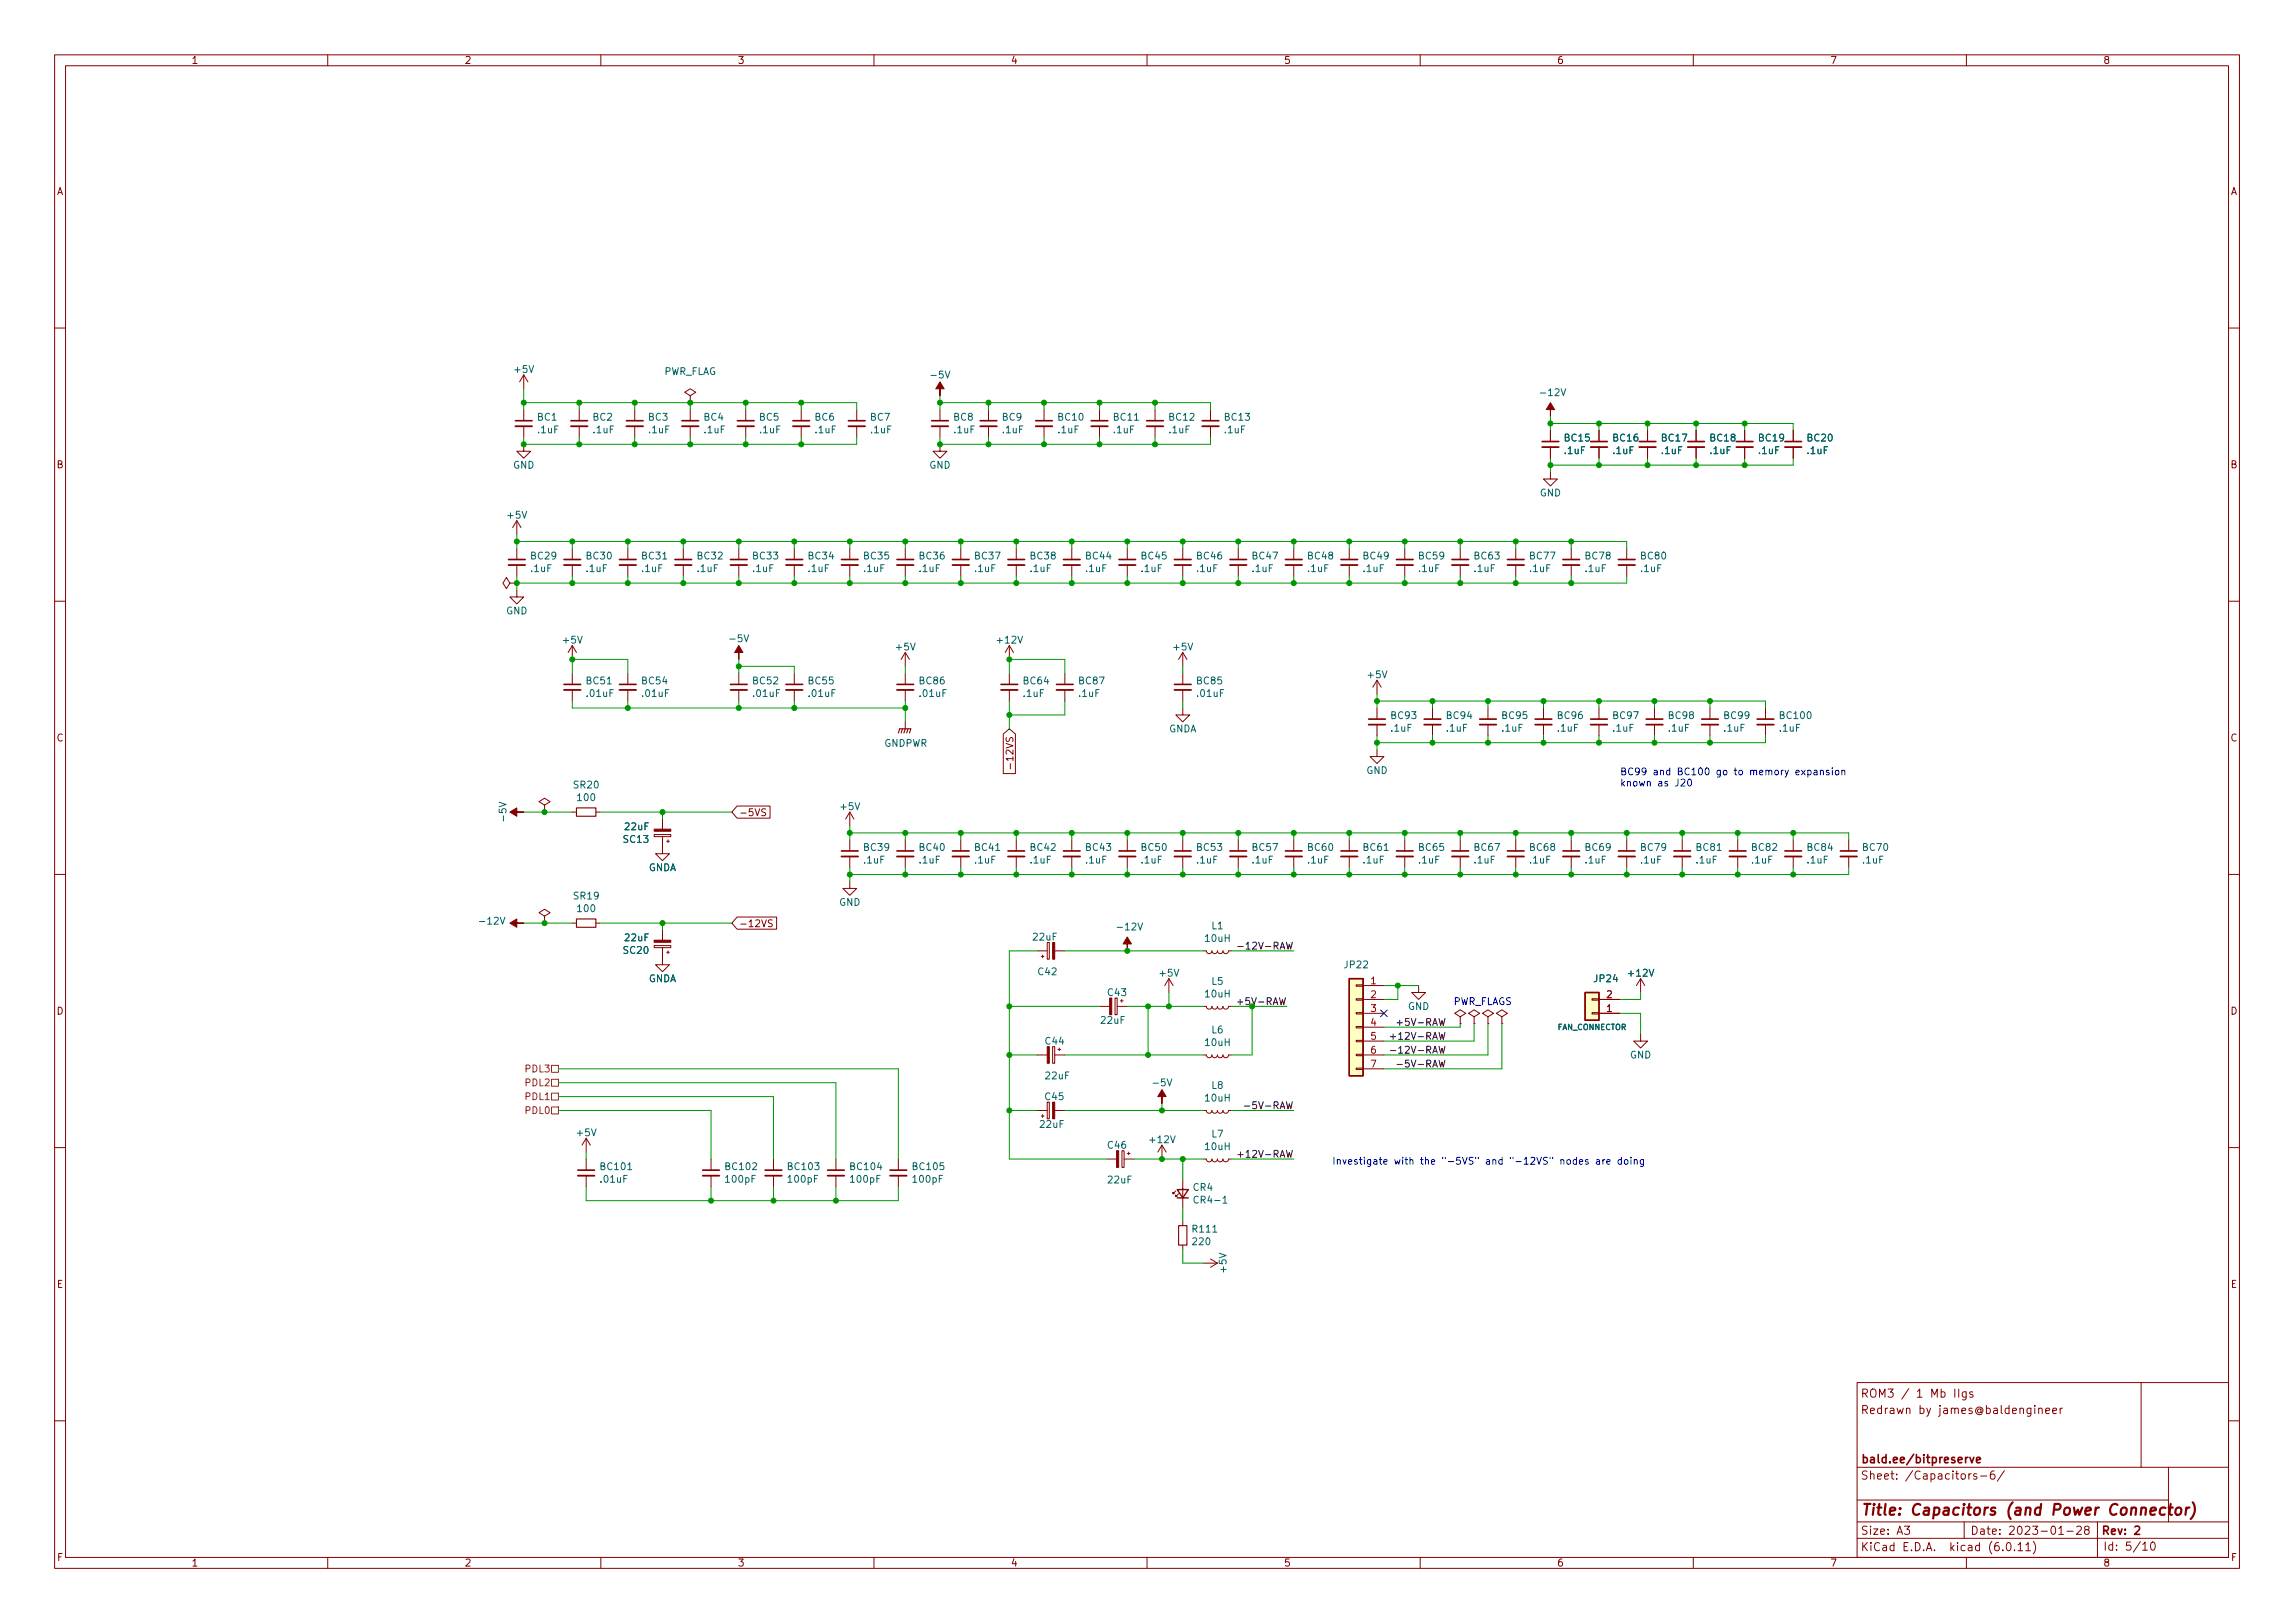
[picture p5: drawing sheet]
<svg xmlns="http://www.w3.org/2000/svg" width="420mm" height="297mm" viewBox="0 0 420 297" stroke-linecap="round" stroke-linejoin="round" font-family="sans-serif">
<defs><g id="words">
<g font-size="2.8" fill="#840000">
<text x="340.6" y="277.9">Title:</text>
<text x="349.8" y="277.9">Capacitors</text>
<text x="367.7" y="277.9">(and</text>
<text x="376.4" y="277.9">Power</text>
<text x="387.1" y="277.9">Connector)</text>
</g>
<g font-size="2.1" fill="#840000">
<text x="340.6" y="256.2">ROM3</text>
<text x="351" y="256.2">1</text>
<text x="353.7" y="256.2">Mb</text>
<text x="358.1" y="256.2">IIgs</text>
<text x="340.6" y="259.2">Redrawn</text>
<text x="351.2" y="259.2">by</text>
<text x="355" y="259.2">james@baldengineer</text>
<text x="340.6" y="268.2">bald.ee/bitpreserve</text>
<text x="340.6" y="271.2">Sheet:</text>
<text x="349.1" y="271.2">/Capacitors-6/</text>
<text x="340.6" y="281.3">Size:</text>
<text x="347.2" y="281.3">A3</text>
<text x="360.7" y="281.3">Date:</text>
<text x="367.7" y="281.3">2023-01-28</text>
<text x="384.6" y="281.3">Rev:</text>
<text x="390.7" y="281.3">2</text>
<text x="340.6" y="284.3">KiCad</text>
<text x="348.3" y="284.3">E.D.A.</text>
<text x="357.2" y="284.3">kicad</text>
<text x="364.4" y="284.3">(6.0.11)</text>
<text x="385" y="284.2">Id:</text>
<text x="389.1" y="284.2">5/10</text>
</g>
<g font-size="1.8" fill="#840000">
<text x="35" y="12.1">1</text>
<text x="85" y="12.1">2</text>
<text x="135" y="12.1">3</text>
<text x="185" y="12.1">4</text>
<text x="235" y="12.1">5</text>
<text x="285" y="12.1">6</text>
<text x="335" y="12.1">7</text>
<text x="385" y="12.1">8</text>
<text x="10.4" y="36.1">A</text>
<text x="408.4" y="36.1">A</text>
<text x="10.3" y="86.1">B</text>
<text x="408.3" y="86.1">B</text>
<text x="10.3" y="136.1">C</text>
<text x="408.3" y="136.1">C</text>
<text x="185.9" y="141.1" transform="rotate(-90 185.9 141.1)">-12VS</text>
<text x="135.3" y="149.7">-5VS</text>
<text x="135.3" y="170.1">-12VS</text>
<text x="10.3" y="186.1">D</text>
<text x="408.3" y="186.1">D</text>
<text x="10.3" y="236.1">E</text>
<text x="408.3" y="236.1">E</text>
<text x="10.4" y="286.1">F</text>
<text x="35" y="287.1">1</text>
<text x="85" y="287.1">2</text>
<text x="135" y="287.1">3</text>
<text x="185" y="287.1">4</text>
<text x="235" y="287.1">5</text>
<text x="285" y="287.1">6</text>
<text x="335" y="287.1">7</text>
<text x="385" y="287.1">8</text>
<text x="408.4" y="286.1">F</text>
</g>
<g font-size="1.8" fill="#006464">
<text x="93.9" y="68.6">+5V</text>
<text x="121.6" y="69">PWR_FLAG</text>
<text x="170.1" y="69.6">-5V</text>
<text x="98.2" y="77.4">BC1</text>
<text x="108.4" y="77.4">BC2</text>
<text x="118.5" y="77.4">BC3</text>
<text x="128.7" y="77.4">BC4</text>
<text x="138.9" y="77.4">BC5</text>
<text x="149" y="77.4">BC6</text>
<text x="159.2" y="77.4">BC7</text>
<text x="174.4" y="77.4">BC8</text>
<text x="183.3" y="77.4">BC9</text>
<text x="193.5" y="77.4">BC10</text>
<text x="203.6" y="77.4">BC11</text>
<text x="213.8" y="77.4">BC12</text>
<text x="224" y="77.4">BC13</text>
<text x="281.6" y="72.9">-12V</text>
<text x="98.2" y="79.7">.1uF</text>
<text x="108.4" y="79.7">.1uF</text>
<text x="118.5" y="79.7">.1uF</text>
<text x="128.7" y="79.7">.1uF</text>
<text x="138.9" y="79.7">.1uF</text>
<text x="149" y="79.7">.1uF</text>
<text x="159.2" y="79.7">.1uF</text>
<text x="174.4" y="79.7">.1uF</text>
<text x="183.3" y="79.7">.1uF</text>
<text x="193.5" y="79.7">.1uF</text>
<text x="203.6" y="79.7">.1uF</text>
<text x="213.8" y="79.7">.1uF</text>
<text x="224" y="79.7">.1uF</text>
<text x="286.2" y="81.2">BC15</text>
<text x="286.2" y="83.5">.1uF</text>
<text x="295.1" y="81.2">BC16</text>
<text x="295.1" y="83.5">.1uF</text>
<text x="304" y="81.2">BC17</text>
<text x="304" y="83.5">.1uF</text>
<text x="312.9" y="81.2">BC18</text>
<text x="312.9" y="83.5">.1uF</text>
<text x="321.7" y="81.2">BC19</text>
<text x="321.7" y="83.5">.1uF</text>
<text x="330.6" y="81.2">BC20</text>
<text x="330.6" y="83.5">.1uF</text>
<text x="93.9" y="86.1">GND</text>
<text x="170.1" y="86.1">GND</text>
<text x="92.6" y="95.3">+5V</text>
<text x="281.8" y="91.2">GND</text>
<text x="97" y="102.8">BC29</text>
<text x="97" y="105.1">.1uF</text>
<text x="107.1" y="102.8">BC30</text>
<text x="107.1" y="105.1">.1uF</text>
<text x="117.3" y="102.8">BC31</text>
<text x="117.3" y="105.1">.1uF</text>
<text x="127.4" y="102.8">BC32</text>
<text x="127.4" y="105.1">.1uF</text>
<text x="137.6" y="102.8">BC33</text>
<text x="137.6" y="105.1">.1uF</text>
<text x="147.8" y="102.8">BC34</text>
<text x="147.8" y="105.1">.1uF</text>
<text x="157.9" y="102.8">BC35</text>
<text x="157.9" y="105.1">.1uF</text>
<text x="168.1" y="102.8">BC36</text>
<text x="168.1" y="105.1">.1uF</text>
<text x="178.2" y="102.8">BC37</text>
<text x="178.2" y="105.1">.1uF</text>
<text x="188.4" y="102.8">BC38</text>
<text x="188.4" y="105.1">.1uF</text>
<text x="198.6" y="102.8">BC44</text>
<text x="198.6" y="105.1">.1uF</text>
<text x="208.7" y="102.8">BC45</text>
<text x="208.7" y="105.1">.1uF</text>
<text x="218.9" y="102.8">BC46</text>
<text x="218.9" y="105.1">.1uF</text>
<text x="229" y="102.8">BC47</text>
<text x="229" y="105.1">.1uF</text>
<text x="239.2" y="102.8">BC48</text>
<text x="239.2" y="105.1">.1uF</text>
<text x="249.4" y="102.8">BC49</text>
<text x="249.4" y="105.1">.1uF</text>
<text x="259.5" y="102.8">BC59</text>
<text x="259.5" y="105.1">.1uF</text>
<text x="269.7" y="102.8">BC63</text>
<text x="269.7" y="105.1">.1uF</text>
<text x="279.8" y="102.8">BC77</text>
<text x="279.8" y="105.1">.1uF</text>
<text x="290" y="102.8">BC78</text>
<text x="290" y="105.1">.1uF</text>
<text x="300.2" y="102.8">BC80</text>
<text x="300.2" y="105.1">.1uF</text>
<text x="92.6" y="112.8">GND</text>
<text x="102.8" y="118.2">+5V</text>
<text x="133.2" y="117.9">-5V</text>
<text x="163.7" y="119.4">+5V</text>
<text x="182.2" y="118.2">+12V</text>
<text x="214.5" y="119.4">+5V</text>
<text x="107.1" y="125.6">BC51</text>
<text x="117.3" y="125.6">BC54</text>
<text x="137.6" y="125.6">BC52</text>
<text x="147.8" y="125.6">BC55</text>
<text x="168.1" y="125.6">BC86</text>
<text x="187.1" y="125.6">BC64</text>
<text x="197.3" y="125.6">BC87</text>
<text x="218.9" y="125.6">BC85</text>
<text x="250.1" y="124.5">+5V</text>
<text x="107.1" y="127.9">.01uF</text>
<text x="117.3" y="127.9">.01uF</text>
<text x="137.6" y="127.9">.01uF</text>
<text x="147.8" y="127.9">.01uF</text>
<text x="168.1" y="127.9">.01uF</text>
<text x="187.1" y="127.9">.1uF</text>
<text x="197.3" y="127.9">.1uF</text>
<text x="218.9" y="127.9">.01uF</text>
<text x="254.4" y="132">BC93</text>
<text x="264.6" y="132">BC94</text>
<text x="274.8" y="132">BC95</text>
<text x="284.9" y="132">BC96</text>
<text x="295.1" y="132">BC97</text>
<text x="305.2" y="132">BC98</text>
<text x="315.4" y="132">BC99</text>
<text x="325.6" y="132">BC100</text>
<text x="161.8" y="137.1">GNDPWR</text>
<text x="214" y="134.4">GNDA</text>
<text x="254.4" y="134.3">.1uF</text>
<text x="264.6" y="134.3">.1uF</text>
<text x="274.8" y="134.3">.1uF</text>
<text x="284.9" y="134.3">.1uF</text>
<text x="295.1" y="134.3">.1uF</text>
<text x="305.2" y="134.3">.1uF</text>
<text x="315.4" y="134.3">.1uF</text>
<text x="325.6" y="134.3">.1uF</text>
<text x="250.1" y="142">GND</text>
<text x="104.8" y="144.7">SR20</text>
<text x="105.4" y="147">100</text>
<text x="153.6" y="148.6">+5V</text>
<text x="93.1" y="150.6" transform="rotate(-90 93.1 150.6)">-5V</text>
<text x="113.9" y="154.6">SC13</text>
<text x="114.1" y="152.3">22uF</text>
<text x="118.7" y="159.8">GNDA</text>
<text x="157.9" y="156.1">BC39</text>
<text x="157.9" y="158.4">.1uF</text>
<text x="168.1" y="156.1">BC40</text>
<text x="168.1" y="158.4">.1uF</text>
<text x="178.2" y="156.1">BC41</text>
<text x="178.2" y="158.4">.1uF</text>
<text x="188.4" y="156.1">BC42</text>
<text x="188.4" y="158.4">.1uF</text>
<text x="198.6" y="156.1">BC43</text>
<text x="198.6" y="158.4">.1uF</text>
<text x="208.7" y="156.1">BC50</text>
<text x="208.7" y="158.4">.1uF</text>
<text x="218.9" y="156.1">BC53</text>
<text x="218.9" y="158.4">.1uF</text>
<text x="229" y="156.1">BC57</text>
<text x="229" y="158.4">.1uF</text>
<text x="239.2" y="156.1">BC60</text>
<text x="239.2" y="158.4">.1uF</text>
<text x="249.4" y="156.1">BC61</text>
<text x="249.4" y="158.4">.1uF</text>
<text x="259.5" y="156.1">BC65</text>
<text x="259.5" y="158.4">.1uF</text>
<text x="269.7" y="156.1">BC67</text>
<text x="269.7" y="158.4">.1uF</text>
<text x="279.8" y="156.1">BC68</text>
<text x="279.8" y="158.4">.1uF</text>
<text x="290" y="156.1">BC69</text>
<text x="290" y="158.4">.1uF</text>
<text x="300.2" y="156.1">BC79</text>
<text x="300.2" y="158.4">.1uF</text>
<text x="310.3" y="156.1">BC81</text>
<text x="310.3" y="158.4">.1uF</text>
<text x="320.5" y="156.1">BC82</text>
<text x="320.5" y="158.4">.1uF</text>
<text x="330.6" y="156.1">BC84</text>
<text x="330.6" y="158.4">.1uF</text>
<text x="340.8" y="156.1">BC70</text>
<text x="340.8" y="158.4">.1uF</text>
<text x="104.8" y="165">SR19</text>
<text x="105.4" y="167.3">100</text>
<text x="153.6" y="166.2">GND</text>
<text x="87.4" y="169.6">-12V</text>
<text x="114.1" y="172.6">22uF</text>
<text x="188.9" y="172.5">22uF</text>
<text x="204.1" y="170.7">-12V</text>
<text x="220.4" y="172.8">10uH</text>
<text x="221.7" y="170.5">L1</text>
<text x="113.9" y="174.9">SC20</text>
<text x="189.8" y="178.9">C42</text>
<text x="212" y="179.1">+5V</text>
<text x="245.9" y="177.6">JP22</text>
<text x="297.7" y="179.1">+12V</text>
<text x="118.7" y="180.1">GNDA</text>
<text x="202.6" y="182.7">C43</text>
<text x="220.4" y="182.9">10uH</text>
<text x="221.7" y="180.6">L5</text>
<text x="257.7" y="185.2">GND</text>
<text x="291.6" y="180.1">JP24</text>
<text x="191.1" y="191.6">C44</text>
<text x="201.3" y="187.7">22uF</text>
<text x="220.4" y="191.8">10uH</text>
<text x="221.7" y="189.5">L6</text>
<text x="191.1" y="197.9">22uF</text>
<text x="298.3" y="194.1">GND</text>
<text x="191.1" y="201.7">C45</text>
<text x="210.7" y="199.2">-5V</text>
<text x="220.4" y="202">10uH</text>
<text x="221.7" y="199.7">L8</text>
<text x="105.3" y="208.3">+5V</text>
<text x="190.1" y="206.8">22uF</text>
<text x="210.1" y="209.6">+12V</text>
<text x="221.7" y="208.6">L7</text>
<text x="109.7" y="214.5">BC101</text>
<text x="132.5" y="214.5">BC102</text>
<text x="143.9" y="214.5">BC103</text>
<text x="155.4" y="214.5">BC104</text>
<text x="166.8" y="214.5">BC105</text>
<text x="202.6" y="210.6">C46</text>
<text x="220.4" y="210.9">10uH</text>
<text x="109.7" y="216.8">.01uF</text>
<text x="132.5" y="216.8">100pF</text>
<text x="143.9" y="216.8">100pF</text>
<text x="155.4" y="216.8">100pF</text>
<text x="166.8" y="216.8">100pF</text>
<text x="202.6" y="217">22uF</text>
<text x="218.3" y="218.3">CR4</text>
<text x="218.3" y="220.6">CR4-1</text>
<text x="218" y="226">R111</text>
<text x="218" y="228.3">220</text>
<text x="224.9" y="233.2" transform="rotate(-90 224.9 233.2)">+5V</text>
</g>
<g font-size="1.8" fill="#0000c2">
<text x="296.5" y="141.9">BC99</text>
<text x="296.5" y="143.9">known</text>
<text x="302.6" y="141.9">and</text>
<text x="303.5" y="143.9">as</text>
<text x="306.8" y="143.9">J20</text>
<text x="307.2" y="141.9">BC100</text>
<text x="314.5" y="141.9">go</text>
<text x="317.9" y="141.9">to</text>
<text x="320.9" y="141.9">memory</text>
<text x="329.4" y="141.9">expansion</text>
<text x="266.1" y="183.9">PWR_FLAGS</text>
<text x="243.8" y="213.1">Investigate</text>
<text x="255.2" y="213.1">with</text>
<text x="260.2" y="213.1">the</text>
<text x="264.3" y="213.1">&quot;-5VS&quot;</text>
<text x="272.4" y="213.1">and</text>
<text x="277" y="213.1">&quot;-12VS&quot;</text>
<text x="286.3" y="213.1">nodes</text>
<text x="293" y="213.1">are</text>
<text x="297.1" y="213.1">doing</text>
</g>
<g font-size="1.8" fill="#0f0f0f">
<text x="226.2" y="173.8">-12V-RAW</text>
<text x="226.2" y="183.9">+5V-RAW</text>
<text x="254.2" y="190.3">+12V-RAW</text>
<text x="255.4" y="187.7">+5V-RAW</text>
<text x="254.2" y="192.8">-12V-RAW</text>
<text x="255.4" y="195.4">-5V-RAW</text>
<text x="227.4" y="203">-5V-RAW</text>
<text x="226.2" y="211.9">+12V-RAW</text>
</g>
<g font-size="1.8" fill="#a90000">
<text x="250.8" y="180.1">1</text>
<text x="250.8" y="182.7">2</text>
<text x="250.8" y="185.2">3</text>
<text x="294" y="185.2">1</text>
<text x="294" y="182.7">2</text>
<text x="250.8" y="187.7">4</text>
<text x="250.8" y="190.3">5</text>
<text x="250.8" y="192.8">6</text>
<text x="250.8" y="195.4">7</text>
</g>
<g font-size="1.8" fill="#725600">
<text x="95.9" y="196.6">PDL3</text>
<text x="95.9" y="201.7">PDL1</text>
<text x="95.9" y="199.2">PDL2</text>
<text x="95.9" y="204.3">PDL0</text>
</g>
<text font-size="1.4" fill="#006464" x="285.1" y="188.8">FAN_CONNECTOR</text>
</g></defs>
<g fill="none" stroke="#840000" stroke-width=".18">
<path d="M10 10h400v277h-400zM12 12h396v273h-396zM60 10v2M110 10v2M160 10v2M210 10v2M260 10v2M310 10v2M360 10v2M10 60h2M95.9 68.6v2.6M95.9 75v2"/>
<path d="M95.9 78v2M95.9 68.6l-.8 1.3M95.9 68.6l.7 1.3M106 75v2M106 78v2M116.2 75v2M116.2 78v2M126.4 72.4l1-.6-1-.6-1.1 .6 1.1 .6v1.3M126.4 73.7h.1M126.4 75v2M126.4 78v2M136.5 75v2"/>
<path d="M136.5 78v2M146.7 75v2M146.7 78v2M156.8 75v2M156.8 78v2M172.1 75v2M172.1 78v2M181 75v2M181 78v2M191.1 75v2M191.1 78v2M201.3 75v2"/>
<path d="M201.3 78v2M211.5 75v2M211.5 78v2M221.6 75v2M221.6 78v2M283.8 78.8v2M292.7 78.8v2M301.6 78.8v2M310.5 78.8v2M319.4 78.8v2M328.3 78.8v2M408 60h2"/>
<path d="M94.6 95.3v2.5M94.6 95.3l-.7 1.3M94.6 95.3l.8 1.3M95.9 81.3v1.3h1.3l-1.3 1.3-1.3-1.3h1.3M172.1 81.3v1.3h1.3l-1.3 1.3-1.3-1.3h1.3M283.8 86.4v1.3h1.3l-1.3 1.2-1.2-1.2h1.2M283.8 81.8v2.1M292.7 81.8v2.1M301.6 81.8v2.1M310.5 81.8v2.1M319.4 81.8v2.1M328.3 81.8v2.1"/>
<path d="M10 110h2M93.3 106.7l-.6-1-.6 1 .6 1 .6-1h1.3M94.6 108v1.3h1.3l-1.3 1.2-1.3-1.2h1.3M94.6 106.7h.1M94.6 100.4v2M94.6 103.4v2M104.8 100.4v2M104.8 103.4v2M104.8 118.1v2.6M104.8 118.1l-.8 1.3M104.8 118.1l.7 1.3M114.9 100.4v2"/>
<path d="M114.9 103.4v2M125.1 100.4v2M125.1 103.4v2M135.3 100.4v2M135.3 103.4v2M145.4 100.4v2M145.4 103.4v2M155.6 100.4v2M155.6 103.4v2M165.7 100.4v2M165.7 103.4v2M165.7 119.4v2.6"/>
<path d="M165.7 119.4l-.7 1.3M165.7 119.4l.8 1.3M175.9 100.4v2M175.9 103.4v2M184.8 118.1v2.6M184.8 118.1l-.8 1.3M184.8 118.1l.7 1.3M186.1 100.4v2M186.1 103.4v2M196.2 100.4v2M196.2 103.4v2M206.4 100.4v2"/>
<path d="M206.4 103.4v2M216.5 100.4v2M216.5 103.4v2M216.5 119.4v2.6M216.5 119.4l-.7 1.3M216.5 119.4l.8 1.3M226.7 100.4v2M226.7 103.4v2M236.9 100.4v2M236.9 103.4v2M247 100.4v2M247 103.4v2"/>
<path d="M257.2 100.4v2M257.2 103.4v2M267.3 100.4v2M267.3 103.4v2M277.5 100.4v2M277.5 103.4v2M287.7 100.4v2M287.7 103.4v2M297.8 100.4v2M297.8 103.4v2M408 110h2M104.8 123.2v2.1"/>
<path d="M104.8 126.3v2M114.9 123.2v2.1M114.9 126.3v2M135.3 123.2v2.1M135.3 126.3v2M145.4 123.2v2.1M145.4 126.3v2M165.7 123.2v2.1M165.7 126.3v2M165.7 132.1v1.3M183.7 134.3l1.1-.9 1.1 .9v7.3h-2.2zM184.2 135v.5l.1 .1h.4l.2-.5 .3-.1 .3 .2-.1 .5"/>
<path d="M184.8 123.2v2.1M184.8 126.3v2M194.9 123.2v2.1M194.9 126.3v2M216.5 129.6v1.2h1.3l-1.3 1.3-1.2-1.3h1.2M216.5 123.2v2.1M216.5 126.3v2M252.1 137.2v1.3h1.3l-1.3 1.2-1.3-1.2h1.3M252.1 124.5l-.8 1.3M252.1 124.5v2.5M252.1 129.6v2M252.1 132.6v2.1"/>
<path d="M252.1 124.5l.8 1.3M262.3 129.6v2M262.3 132.6v2.1M272.4 129.6v2M272.4 132.6v2.1M282.6 129.6v2M282.6 132.6v2.1M292.7 129.6v2M292.7 132.6v2.1M302.9 129.6v2M302.9 132.6v2.1M313.1 129.6v2"/>
<path d="M313.1 132.6v2.1M323.2 129.6v2M323.2 132.6v2.1M99.7 147.4l1-.7-1-.6-1 .6 1 .7v1.2M99.7 148.6h.1M104.8 148.6h.7M109.1 148.6h.8M119.8 152.7h3v.4h-3zM121.3 153.1v3.1h1.3l-1.3 1.3-1.3-1.3h1.3M121.3 149.9v1.9M122 154h.6M122.3 153.7v.5"/>
<path d="M134.9 147.5h6.1v2.2h-6.1l-.9-1.1zM140.2 148.1l-.5-.1-.3 .3 .2 .3 .5 .2v.4l-.2 .1-.5-.1M155.6 148.6l-.8 1.3M155.6 148.6v2.6M155.6 153.7v2M155.6 156.8v2M155.6 148.6l.7 1.3M165.7 153.7v2M165.7 156.8v2M175.9 153.7v2M175.9 156.8v2M186.1 153.7v2"/>
<path d="M186.1 156.8v2M196.2 153.7v2M196.2 156.8v2M206.4 153.7v2M206.4 156.8v2M216.5 153.7v2M216.5 156.8v2M226.7 153.7v2M226.7 156.8v2M236.9 153.7v2M236.9 156.8v2M247 153.7v2"/>
<path d="M247 156.8v2M257.2 153.7v2M257.2 156.8v2M267.3 153.7v2M267.3 156.8v2M277.5 153.7v2M277.5 156.8v2M287.7 153.7v2M287.7 156.8v2M297.8 153.7v2M297.8 156.8v2M308 153.7v2"/>
<path d="M308 156.8v2M318.1 153.7v2M318.1 156.8v2M328.3 153.7v2M328.3 156.8v2M338.5 153.7v2M338.5 156.8v2M10 160h2M99.7 167.7l1-.7-1-.6-1 .6 1 .7v1.2M99.7 168.9h.1M104.8 168.9h.7M109.1 168.9h.8"/>
<path d="M119.8 173.1h3v.3h-3zM121.3 173.4v3.2h1.3l-1.3 1.2-1.3-1.2h1.3M121.3 170.2v1.9M122 174.3h.6M122.3 174v.5M134.9 167.8h7.3v2.3h-7.3l-.9-1.2zM141.4 168.4l-.5-.1-.2 .3 .1 .3 .5 .2v.4l-.2 .1h-.4M155.6 161.3v1.3h1.2l-1.2 1.3-1.3-1.3h1.3M189.9 174h1.8M190.6 175h.5M190.9 174.8v.5M191.7 172.5h.4v3.1h-.4z"/>
<path d="M193.1 174h1.8M214 179.1l-.8 1.3M214 179.1v2.5M214 179.1l.8 1.3M220.3 174h.6l.1 .4 .4 .1 .3-.1 .2-.4 .1 .4 .3 .1 .4-.1 .2-.4 .2 .4 .4 .1 .3-.1 .1-.4 .2 .4 .3 .1 .4-.1 .1-.4h.5M300.4 179.1l-.8 1.3M300.4 179.1v2.5M300.4 179.1l.7 1.3M408 160h2M189.9 193.1h1.8M192.7 191.6h.4v3h-.4zM193.1 193.1h1.8"/>
<path d="M193.9 191.8v.5M201.3 184.2h1.8M204.1 182.7h.4v3h-.4zM204.5 184.2h1.9M205.4 182.9v.5M220.3 184.2h.6l.1 .3 .4 .2 .3-.2 .2-.3 .1 .3 .3 .2 .4-.1 .2-.4 .2 .4 .4 .1 .3-.2 .1-.3 .2 .3 .3 .2 .4-.2 .1-.3h.5M220.3 193.1h.6l.1 .3 .4 .2 .3-.2 .2-.3 .1 .3 .3 .2 .4-.1 .2-.4 .2 .4 .4 .1 .3-.2 .1-.3 .2 .3 .3 .2 .4-.2 .1-.3h.5M248.3 195.5h1.3v.2h-1.3zM248.3 192.9h1.3v.3h-1.3zM248.3 190.4h1.3v.3h-1.3zM248.3 187.9h1.3v.2h-1.3zM248.3 185.3h1.3v.3h-1.3z"/>
<path d="M248.3 182.8h1.3v.2h-1.3zM248.3 180.2h1.3v.3h-1.3zM249.6 193.1h3.8M249.6 180.4h3.8M249.6 182.9h3.8M249.6 185.5h3.8M249.6 188h3.8M249.6 190.5h3.8M249.6 195.6h3.8M259.7 180.4v1.2h1.3l-1.3 1.3-1.3-1.3h1.3M267.3 186.1l1.1-.6-1.1-.7-1 .7 1 .6v1.3M267.3 187.4h.1"/>
<path d="M269.9 186.1l1-.6-1-.7-1 .7 1 .6v1.3M269.9 187.4h.1M272.4 186.1l1-.6-1-.7-1 .7 1 .6v1.3M272.4 187.4h.1M275 186.1l1-.6-1-.7-1.1 .7 1.1 .6v1.3M275 187.4h.1M291.5 182.8h1.2v.2h-1.2zM291.5 185.3h1.2v.3h-1.2zM292.7 182.9h3.8M292.7 185.5h3.8M300.4 189.3v1.2h1.2l-1.2 1.3-1.3-1.3h1.3M10 210h2"/>
<path d="M107.3 208.3v2.6M107.3 212.1v2.1M107.3 215.2v2M107.3 208.3l-.7 1.3M107.3 208.3l.8 1.3M130.2 212.1v2.1M130.2 215.2v2M141.6 212.1v2.1M141.6 215.2v2M153 212.1v2.1M153 215.2v2M164.5 212.1v2.1"/>
<path d="M164.5 215.2v2M189.9 203.2h1.8M190.6 204.3h.5M190.9 204v.5M191.7 201.7h.4v3.1h-.4zM193.1 203.2h1.8M202.6 212.1h1.8M205.4 210.6h.4v3.1h-.4zM205.8 212.1h1.8M206.4 211.1h.5M206.6 210.9v.5M212.7 209.6l-.7 1.3"/>
<path d="M212.7 209.6v2.5M212.7 209.6l.8 1.3M215.3 218l-.5 .5v-.3v.3h.2M215.8 218.5l-.5 .5v-.3v.3h.2M216.5 215.9v5.1M220.3 212.1h.6l.1 .4 .4 .1 .3-.1 .2-.4 .1 .4 .3 .1 .4-.1 .2-.4 .2 .4 .4 .1 .3-.1 .1-.4 .2 .4 .3 .1 .4-.1 .1-.4h.5M220.3 203.2h.6M220.9 203.2l.1 .4 .4 .1 .3-.1 .2-.4 .1 .4 .3 .1 .4-.1 .2-.4 .1 .4 .3 .1h.4l.2-.5 .2 .4 .4 .1 .3-.1 .1-.4M224.9 203.2h.5M408 210h2M216.5 223.6v.7M216.5 227.9v.7"/>
<path d="M220.3 231.2h2.6M221.6 230.4l1.3 .8M222.9 231.2l-1.3 .7M340 253h68v32h-68zM349 257.9l.2-.2 .4 .1 .1 .9M349.5 254.1l-1.3 2M375.8 258.2l.7-.1v-.3l-.5-.1-.2 .2 .1 .7h.6M377.2 257.7v1M377.6 257.7l-.3 .1-.1 .2M392 253v15.5M10 260h2M340 278.5h68"/>
<path d="M340 274.5h57M340 268.5h68M347.2 270.6v.1M347.2 269.8v.1M359.6 278.5v3M362.6 270.1h1.1M365.1 269.2a.6 .6 0 0 0-.7 .7v.5l.1 .2 .4 .1 .3-.1v-.5l-.1-.2-.4-.1-.3 .3M367 269.1l-1.3 2M380.2 279.5l.6-.2 .2 .2 .1 .2-1 1.1h1M381.9 280l-.3-.3 .1-.2 .2-.2 .4 .1 .2 .2-.1 .2-.6 .2-.2 .2 .1 .5 .2 .1h.3l.3-.3-.1-.4-.2-.1M384 278.5v6.5M397 268.5v10"/>
<path d="M408 260h2M60 285v2M110 285v2M160 285v2M210 285v2M260 285v2M310 285v2M340 281.5h68M360 285v2M372.2 282.1a1.72 1.72 0 0 1 0 2.3M378.4 280.2h1.1M393.9 282.3l.2-.1a.8 .8 0 0 1 .5 .8 .8 .8 0 0 1-.5 .7 1 1 0 0 1-.2-1.4z"/>
</g>
<path d="M365.3 276a.49 .49 0 0 0-.8 .3l.1 .2 .6 .2 .1 .2-.3 .3-.6-.1M387.7 275.4a.88 .88 0 0 0-1.1 0 .88 .88 0 0 0-.3 1 .69 .69 0 0 0 .3 .8 .69 .69 0 0 0 .9-.1" fill="none" stroke="#840000" stroke-width=".4"/>
<g fill="none" stroke="#840000" stroke-width=".3">
<path d="M94.4 77h3M104.5 77h3.1M114.7 77h3M124.8 77h3.1M135 77h3M145.2 77h3M155.3 77h3.1M170.6 77h3M179.5 77h3M189.6 77h3.1M199.8 77h3M209.9 77h3.1"/>
<path d="M220.1 77h3M282.3 80.8h3.1M291.2 80.8h3.1M300.1 80.8h3M309 80.8h3M317.9 80.8h3M326.8 80.8h3M93.1 102.4h3M103.3 102.4h3M113.4 102.4h3.1M123.6 102.4h3M133.7 102.4h3.1"/>
<path d="M143.9 102.4h3M154.1 102.4h3M164.2 102.4h3.1M174.4 102.4h3M184.5 102.4h3.1M194.7 102.4h3M204.9 102.4h3M215 102.4h3.1M225.2 102.4h3M235.3 102.4h3.1M245.5 102.4h3M255.7 102.4h3"/>
<path d="M265.8 102.4h3.1M276 102.4h3M286.1 102.4h3.1M296.3 102.4h3M103.3 125.3h3M113.4 125.3h3.1M133.7 125.3h3.1M143.9 125.3h3M164.2 125.3h3.1M183.3 125.3h3M193.4 125.3h3.1M215 125.3h3.1"/>
<path d="M250.6 131.6h3M260.7 131.6h3.1M270.9 131.6h3M281.1 131.6h3M291.2 131.6h3.1M301.4 131.6h3M311.5 131.6h3.1M321.7 131.6h3M154.1 155.7h3M164.2 155.7h3.1M174.4 155.7h3M184.5 155.7h3.1"/>
<path d="M194.7 155.7h3M204.9 155.7h3M215 155.7h3.1M225.2 155.7h3M235.3 155.7h3.1M245.5 155.7h3M255.7 155.7h3M265.8 155.7h3.1M276 155.7h3M286.1 155.7h3.1M296.3 155.7h3M306.5 155.7h3"/>
<path d="M316.6 155.7h3.1M326.8 155.7h3M336.9 155.7h3.1M105.8 214.2h3M128.7 214.2h3M140.1 214.2h3M151.5 214.2h3.1M162.9 214.2h3.1M360.6 266.7l.4 1 .4-1M361.9 267.2l.7-.1-.1-.3-.4-.1-.2 .2v.7h.6"/>
</g>
<g fill="none" stroke="#840000" stroke-width=".33">
<path d="M94.4 78h3M104.5 78h3.1M114.7 78h3M124.8 78h3.1M135 78h3M145.2 78h3M155.3 78h3.1M170.6 78h3M179.5 78h3M189.6 78h3.1M199.8 78h3M209.9 78h3.1"/>
<path d="M220.1 78h3M282.3 81.8h3.1M291.2 81.8h3.1M300.1 81.8h3M309 81.8h3M317.9 81.8h3M326.8 81.8h3M93.1 103.4h3M103.3 103.4h3M113.4 103.4h3.1M123.6 103.4h3M133.7 103.4h3.1"/>
<path d="M143.9 103.4h3M154.1 103.4h3M164.2 103.4h3.1M174.4 103.4h3M184.5 103.4h3.1M194.7 103.4h3M204.9 103.4h3M215 103.4h3.1M225.2 103.4h3M235.3 103.4h3.1M245.5 103.4h3M255.7 103.4h3"/>
<path d="M265.8 103.4h3.1M276 103.4h3M286.1 103.4h3.1M296.3 103.4h3M103.3 126.3h3M113.4 126.3h3.1M133.7 126.3h3.1M143.9 126.3h3M164.2 126.3h3.1M183.3 126.3h3M193.4 126.3h3.1M215 126.3h3.1"/>
<path d="M250.6 132.6h3M260.7 132.6h3.1M270.9 132.6h3M281.1 132.6h3M291.2 132.6h3.1M301.4 132.6h3M311.5 132.6h3.1M321.7 132.6h3M154.1 156.8h3M164.2 156.8h3.1M174.4 156.8h3M184.5 156.8h3.1"/>
<path d="M194.7 156.8h3M204.9 156.8h3M215 156.8h3.1M225.2 156.8h3M235.3 156.8h3.1M245.5 156.8h3M255.7 156.8h3M265.8 156.8h3.1M276 156.8h3M286.1 156.8h3.1M296.3 156.8h3M306.5 156.8h3"/>
<path d="M316.6 156.8h3.1M326.8 156.8h3M336.9 156.8h3.1M105.8 215.2h3M128.7 215.2h3M140.1 215.2h3M151.5 215.2h3.1M162.9 215.2h3.1"/>
</g>
<g fill="none" stroke="#006464" stroke-width=".18">
<path d="M96.9 66.9l.4 1.3 .4-1.3M173.1 67.9l.4 1.3 .4-1.3M207.7 76.9h.7M285.8 71.1l.4 1.3 .4-1.3M95.6 93.6l.4 1.2 .4-1.2M105.7 116.4l.5 1.3 .4-1.3M121.3 102.3h.8M136.2 116.2l.4 1.3 .5-1.3M166.7 117.7l.4 1.3 .4-1.3M186.4 116.4l.4 1.3 .4-1.3M217.5 117.7l.4 1.3 .4-1.3M111.2 125.2h.7"/>
<path d="M112.3 126.2h-.6v1.3M122.4 126.2h-.6v1.3M142.8 126.2h-.7v1.3M152.9 126.2h-.6v1.3M173.2 126.2h-.6v1.3M224 126.2h-.6v1.3M253.1 122.8l.4 1.3 .4-1.3M331 130.4l.1-.1a.68 .68 0 0 1 .5 .6 .68 .68 0 0 1-.5 .6l-.3-.5zM91.4 146.8l1.2 .4-1.2 .5M156.5 146.9l.5 1.3 .4-1.3M182.3 155.7h.7M253.4 155.7h.7"/>
<path d="M314.4 155.7h.7M91.6 167.9l.4 1.2 .4-1.2M208.3 168.9l.5 1.3 .4-1.3M215 177.4l.4 1.3 .4-1.3M301.9 177.4l.5 1.3 .4-1.3M213.7 197.5l.4 1.2 .4-1.2M108.3 206.6l.4 1.3 .4-1.3M114.8 215.1h-.6v1.3M114.9 214.1h.8M137.8 212.9l.5-.1 .2 .4-.8 .9h.8M138.3 215.1h-.6v1.3M149.2 212.8h.7l-.4 .5 .4 .1v.6l-.2 .1-.5-.1"/>
<path d="M149.7 215.1h-.6v1.3M161 212.7l-.3 .9h.7M161.1 215.1h-.6v1.3M172.6 215.1h-.6v1.3M172.7 212.8h-.6v.6l.2-.1h.4l.1 .2-.1 .5-.1 .1-.5-.1M214.3 207.9l.4 1.2 .4-1.2M223.9 219.3l.4-.4v1.3M222 225.5h.8M223.2 229.4l1.3 .4-1.3 .4M223.9 220.2h.7"/>
</g>
<g fill="#840000" stroke="#840000" stroke-width=".18">
<path d="M283.8 73.7l.8 1.3h-.8v1.2v-1.2h-.7z"/>
<path d="M191.7 191.6h.4v3h-.4z"/>
<path d="M206.4 171.5l.7 1.3h-.7v1.2v-1.2h-.8z"/>
<path d="M212.7 199.4l.8 1.3h-.8v1.3v-1.3h-.7z"/>
<path d="M192.7 201.7h.4v3.1h-.4z"/>
<path d="M192.7 172.5h.4v3.1h-.4z"/>
<path d="M204.4 210.6h.4v3.1h-.4z"/>
<path d="M119.8 172.1h3v.4h-3z"/>
<path d="M203.1 182.7h.4v3h-.4z"/>
<path d="M172.1 69.9l.7 1.3h-.7v1.2v-1.2h-.8z"/>
<path d="M135.3 118.1l.7 1.3h-.7v1.3v-1.3h-.8z"/>
<path d="M119.8 151.8h3v.3h-3z"/>
<path d="M93.3 148.6l1.3-.7v.7h1.3h-1.3v.8z"/>
<path d="M93.3 168.9l1.3-.7v.7h1.3h-1.3v.8z"/>
</g>
<path d="M164.5 134.1l.2-.7h2.1l-.3 .7M165.2 133.4l-.2 .7M165.7 133.4l-.2 .7M166.2 133.4l-.2 .7M105.5 147.9h3.6v1.5h-3.6zM105.5 168.2h3.6v1.5h-3.6zM215.8 224.3h1.5v3.6h-1.5z" fill="none" stroke="#840000" stroke-width=".2"/>
<path d="M247 179.1h2.6v17.8h-2.6zM290.2 181.6h2.5v5.1h-2.5zM215.5 217.7h2.1l-1.1 1.5zM215.5 219.2h2.1" fill="none" stroke="#840000" stroke-width=".25"/>
<g fill="#ffffc2" stroke="#ffffc2" stroke-width=".18">
<path d="M247 179.1h2.6v17.8h-2.6z"/>
<path d="M290.2 181.6h2.5v5.1h-2.5z"/>
</g>
<path d="M101 195h1.2v1.3h-1.2zM101 197.5h1.2v1.3h-1.2zM101 200.1h1.2v1.2h-1.2zM101 202.6h1.2v1.3h-1.2z" fill="none" stroke="#725600" stroke-width=".18"/>
<path d="M235.5 172.4l.3 1.3 .3-.9 .2 .9 .3-1.3M234.2 182.6l.3 1.3 .3-.9 .2 .9 .3-1.3M263.4 186.4l.4 1.3 .2-.9 .2 .9 .3-1.3M263.4 188.9l.4 1.3 .2-.9 .2 .9 .3-1.3M263.4 194l.4 1.3 .2-.9 .2 .9 .3-1.3M263.4 191.5l.4 1.3 .2-1 .2 1 .3-1.3M235.5 210.5l.3 1.3 .3-.9 .2 .9 .3-1.3M235.5 201.6l.3 1.3 .3-.9 .2 .9 .3-1.3" fill="none" stroke="#0f0f0f" stroke-width=".18"/>
<g fill="none" stroke="#0000c2" stroke-width=".18">
<path d="M328.8 141.4l.6-.1-.1-.3h-.3l-.2 .2 .1 .6h.4M252.5 212.2h.5M252.7 211.8v1.1l.3 .2M253.4 212.7l.6-.2-.1-.2-.4-.1-.1 .2v.6h.5M270.2 211.8v.2M270.6 211.8v.2M283.8 211.8v.2M284.3 211.8v.2M285.8 212.4l.1-.2 .4 .1v.8M285.8 212.2v.9M292.3 212.3h.5v.8M292.8 212.5l-.4 .1-.2 .2 .2 .3 .4-.1"/>
<path d="M296.8 212.3l-.3-.1-.3 .3 .1 .5h.5"/>
</g>
<g fill="none" stroke="#009600" stroke-width=".18">
<path d="M95.9 73.7h60.9v1.3M95.9 71.2v3.8M106 73.7v1.3M116.2 73.7v1.3M126.4 73.7v1.3M136.5 73.7v1.3M146.7 73.7v1.3M172.1 73.7h49.5v1.3M172.1 72.4v2.6M181 73.7v1.3M191.1 73.7v1.3M201.3 73.7v1.3"/>
<path d="M211.5 73.7v1.3M283.8 76.2v2.6M283.8 77.5h44.5v1.3M292.7 77.5v1.3M301.6 77.5v1.3M310.5 77.5v1.3M319.4 77.5v1.3M94.6 99.1h203.2v1.3M94.6 97.8v2.6M95.9 80v1.3h60.9v-1.3M104.8 99.1v1.3M106 80v1.3"/>
<path d="M114.9 99.1v1.3M116.2 80v1.3M125.1 99.1v1.3M126.4 80v1.3M135.3 99.1v1.3M136.5 80v1.3M145.4 99.1v1.3M146.7 80v1.3M155.6 99.1v1.3M165.7 99.1v1.3M172.1 80v1.3h49.5v-1.3M175.9 99.1v1.3"/>
<path d="M181 80v1.3M186.1 99.1v1.3M191.1 80v1.3M196.2 99.1v1.3M201.3 80v1.3M206.4 99.1v1.3M211.5 80v1.3M216.5 99.1v1.3M226.7 99.1v1.3M236.9 99.1v1.3M247 99.1v1.3M257.2 99.1v1.3"/>
<path d="M267.3 99.1v1.3M277.5 99.1v1.3M283.8 83.9v2.5M287.7 99.1v1.3M292.7 83.9v1.2M301.6 83.9v1.2M310.5 83.9v1.2M319.4 83.9v1.2M328.3 83.9v1.2h-44.5M94.6 105.4v2.6M104.8 105.4v1.3M114.9 105.4v1.3"/>
<path d="M125.1 105.4v1.3M135.3 105.4v1.3M145.4 105.4v1.3M155.6 105.4v1.3M165.7 105.4v1.3M175.9 105.4v1.3M186.1 105.4v1.3M196.2 105.4v1.3M206.4 105.4v1.3M216.5 105.4v1.3M226.7 105.4v1.3M236.9 105.4v1.3"/>
<path d="M247 105.4v1.3M257.2 105.4v1.3M267.3 105.4v1.3M277.5 105.4v1.3M287.7 105.4v1.3M297.8 105.4v1.3h-203.2M104.8 123.2v-2.5h10.1v2.5M104.8 128.3v1.3h60.9M114.9 128.3v1.3M135.3 120.7v2.5M135.3 128.3v1.3M135.3 122h10.1v1.2"/>
<path d="M145.4 128.3v1.3M165.7 122v1.2M165.7 128.3v3.8M184.8 123.2v-2.5h10.1v2.5M184.8 128.3v5.1M194.9 128.3v2.5h-10.1M216.5 122v1.2M216.5 128.3v1.3M252.1 128.3h71.1v1.3M252.1 127v2.6M252.1 134.7v2.5M262.3 128.3v1.3"/>
<path d="M262.3 134.7v1.2M272.4 128.3v1.3M272.4 134.7v1.2M282.6 128.3v1.3M282.6 134.7v1.2M292.7 128.3v1.3M292.7 134.7v1.2M302.9 128.3v1.3M302.9 134.7v1.2M313.1 128.3v1.3M313.1 134.7v1.2M323.2 134.7v1.2h-71.1"/>
<path d="M95.9 148.6h8.9M109.9 148.6h24.1M121.3 148.6v1.3M155.6 152.4h182.9v1.3M155.6 151.2v2.5M155.6 158.8v2.5M165.7 152.4v1.3M165.7 158.8v1.3M175.9 152.4v1.3M175.9 158.8v1.3M186.1 152.4v1.3M186.1 158.8v1.3"/>
<path d="M196.2 152.4v1.3M196.2 158.8v1.3M206.4 152.4v1.3M206.4 158.8v1.3M216.5 152.4v1.3M216.5 158.8v1.3M226.7 152.4v1.3M226.7 158.8v1.3M236.9 152.4v1.3M236.9 158.8v1.3M247 152.4v1.3M247 158.8v1.3"/>
<path d="M257.2 152.4v1.3M257.2 158.8v1.3M267.3 152.4v1.3M267.3 158.8v1.3M277.5 152.4v1.3M277.5 158.8v1.3M287.7 152.4v1.3M287.7 158.8v1.3M297.8 152.4v1.3M297.8 158.8v1.3M308 152.4v1.3M308 158.8v1.3"/>
<path d="M318.1 152.4v1.3M318.1 158.8v1.3M328.3 152.4v1.3M328.3 158.8v1.3M338.5 158.8v1.3h-182.9M95.9 168.9h8.9M109.9 168.9h24.1M121.3 168.9v1.3M189.9 174h-5.1v38.1h17.8M194.9 174h25.4M225.4 174h11.5M102.2 195.6h62.3v16.5"/>
<path d="M102.2 198.2h50.8v13.9M184.8 193.1h5.1M184.8 184.2h16.5M194.9 193.1h25.4M206.4 184.2h13.9M210.2 184.2v8.9M214 181.6v2.6M225.4 184.2h10.2M229.2 184.2v8.9h-3.8M253.4 180.4h6.3M255.9 180.4v2.5h-2.5M267.3 187.4v.6h-13.9"/>
<path d="M269.9 187.4v3.1h-16.5M272.4 187.4v5.7h-19M275 187.4v8.2h-21.6M296.5 185.5h3.9v3.8M300.4 181.6v1.3h-3.9M102.2 200.7h39.4v11.4M102.2 203.2h28v8.9M107.3 217.2v2.5h57.2v-2.5M107.3 210.9v1.2M130.2 217.2v2.5M141.6 217.2v2.5M153 217.2v2.5"/>
<path d="M184.8 203.2h5.1M194.9 203.2h25.4M207.6 212.1h12.7M212.7 202v1.2M216.5 212.1v3.8M225.4 203.2h11.5M225.4 212.1h11.5M216.5 221v2.6M216.5 228.6v2.6h3.8"/>
</g>
<path d="M252.8 184.8l1.2 1.3M254 184.8l-1.2 1.3" fill="none" stroke="#000084" stroke-width=".18"/>
<g fill="#009600" stroke="#009600" stroke-width=".18">
<circle cx="283.8" cy="85.1" r=".46"/>
<circle cx="287.7" cy="99.1" r=".46"/>
<circle cx="292.7" cy="85.1" r=".46"/>
<circle cx="292.7" cy="77.5" r=".46"/>
<circle cx="283.8" cy="77.5" r=".46"/>
<circle cx="287.7" cy="106.7" r=".46"/>
<circle cx="201.3" cy="73.7" r=".46"/>
<circle cx="191.1" cy="73.7" r=".46"/>
<circle cx="191.1" cy="81.3" r=".46"/>
<circle cx="196.2" cy="106.7" r=".46"/>
<circle cx="206.4" cy="106.7" r=".46"/>
<circle cx="211.5" cy="73.7" r=".46"/>
<circle cx="206.4" cy="99.1" r=".46"/>
<circle cx="201.3" cy="81.3" r=".46"/>
<circle cx="211.5" cy="81.3" r=".46"/>
<circle cx="216.5" cy="99.1" r=".46"/>
<circle cx="216.5" cy="106.7" r=".46"/>
<circle cx="181" cy="81.3" r=".46"/>
<circle cx="277.5" cy="106.7" r=".46"/>
<circle cx="267.3" cy="106.7" r=".46"/>
<circle cx="277.5" cy="99.1" r=".46"/>
<circle cx="267.3" cy="99.1" r=".46"/>
<circle cx="247" cy="106.7" r=".46"/>
<circle cx="236.9" cy="99.1" r=".46"/>
<circle cx="236.9" cy="106.7" r=".46"/>
<circle cx="226.7" cy="99.1" r=".46"/>
<circle cx="226.7" cy="106.7" r=".46"/>
<circle cx="257.2" cy="99.1" r=".46"/>
<circle cx="257.2" cy="106.7" r=".46"/>
<circle cx="247" cy="99.1" r=".46"/>
<circle cx="310.5" cy="85.1" r=".46"/>
<circle cx="310.5" cy="77.5" r=".46"/>
<circle cx="319.4" cy="85.1" r=".46"/>
<circle cx="319.4" cy="77.5" r=".46"/>
<circle cx="301.6" cy="85.1" r=".46"/>
<circle cx="301.6" cy="77.5" r=".46"/>
<circle cx="212.7" cy="203.2" r=".46"/>
<circle cx="212.7" cy="212.1" r=".46"/>
<circle cx="216.5" cy="212.1" r=".46"/>
<circle cx="184.8" cy="120.7" r=".46"/>
<circle cx="184.8" cy="130.8" r=".46"/>
<circle cx="186.1" cy="160.1" r=".46"/>
<circle cx="196.2" cy="152.4" r=".46"/>
<circle cx="186.1" cy="152.4" r=".46"/>
<circle cx="175.9" cy="99.1" r=".46"/>
<circle cx="186.1" cy="99.1" r=".46"/>
<circle cx="186.1" cy="106.7" r=".46"/>
<circle cx="196.2" cy="99.1" r=".46"/>
<circle cx="184.8" cy="193.1" r=".46"/>
<circle cx="184.8" cy="203.2" r=".46"/>
<circle cx="141.6" cy="219.7" r=".46"/>
<circle cx="130.2" cy="219.7" r=".46"/>
<circle cx="184.8" cy="184.2" r=".46"/>
<circle cx="153" cy="219.7" r=".46"/>
<circle cx="206.4" cy="160.1" r=".46"/>
<circle cx="216.5" cy="160.1" r=".46"/>
<circle cx="216.5" cy="152.4" r=".46"/>
<circle cx="196.2" cy="160.1" r=".46"/>
<circle cx="206.4" cy="152.4" r=".46"/>
<circle cx="210.2" cy="184.2" r=".46"/>
<circle cx="210.2" cy="193.1" r=".46"/>
<circle cx="229.2" cy="184.2" r=".46"/>
<circle cx="214" cy="184.2" r=".46"/>
<circle cx="206.4" cy="174" r=".46"/>
<circle cx="136.5" cy="73.7" r=".46"/>
<circle cx="136.5" cy="81.3" r=".46"/>
<circle cx="146.7" cy="81.3" r=".46"/>
<circle cx="116.2" cy="81.3" r=".46"/>
<circle cx="114.9" cy="99.1" r=".46"/>
<circle cx="125.1" cy="99.1" r=".46"/>
<circle cx="146.7" cy="73.7" r=".46"/>
<circle cx="135.3" cy="129.6" r=".46"/>
<circle cx="155.6" cy="152.4" r=".46"/>
<circle cx="155.6" cy="160.1" r=".46"/>
<circle cx="145.4" cy="129.6" r=".46"/>
<circle cx="175.9" cy="160.1" r=".46"/>
<circle cx="165.7" cy="160.1" r=".46"/>
<circle cx="165.7" cy="152.4" r=".46"/>
<circle cx="165.7" cy="129.6" r=".46"/>
<circle cx="175.9" cy="152.4" r=".46"/>
<circle cx="145.4" cy="106.7" r=".46"/>
<circle cx="155.6" cy="99.1" r=".46"/>
<circle cx="155.6" cy="106.7" r=".46"/>
<circle cx="145.4" cy="99.1" r=".46"/>
<circle cx="181" cy="73.7" r=".46"/>
<circle cx="165.7" cy="99.1" r=".46"/>
<circle cx="165.7" cy="106.7" r=".46"/>
<circle cx="175.9" cy="106.7" r=".46"/>
<circle cx="172.1" cy="81.3" r=".46"/>
<circle cx="172.1" cy="73.7" r=".46"/>
<circle cx="135.3" cy="122" r=".46"/>
<circle cx="104.8" cy="99.1" r=".46"/>
<circle cx="104.8" cy="106.7" r=".46"/>
<circle cx="114.9" cy="106.7" r=".46"/>
<circle cx="125.1" cy="106.7" r=".46"/>
<circle cx="135.3" cy="99.1" r=".46"/>
<circle cx="135.3" cy="106.7" r=".46"/>
<circle cx="114.9" cy="129.6" r=".46"/>
<circle cx="104.8" cy="120.7" r=".46"/>
<circle cx="126.4" cy="73.7" r=".46"/>
<circle cx="126.4" cy="81.3" r=".46"/>
<circle cx="95.9" cy="81.3" r=".46"/>
<circle cx="106" cy="81.3" r=".46"/>
<circle cx="94.6" cy="106.7" r=".46"/>
<circle cx="94.6" cy="99.1" r=".46"/>
<circle cx="95.9" cy="73.7" r=".46"/>
<circle cx="106" cy="73.7" r=".46"/>
<circle cx="116.2" cy="73.7" r=".46"/>
<circle cx="121.3" cy="148.6" r=".46"/>
<circle cx="121.3" cy="168.9" r=".46"/>
<circle cx="99.7" cy="148.6" r=".46"/>
<circle cx="99.7" cy="168.9" r=".46"/>
<circle cx="292.7" cy="135.9" r=".46"/>
<circle cx="302.9" cy="128.3" r=".46"/>
<circle cx="297.8" cy="152.4" r=".46"/>
<circle cx="292.7" cy="128.3" r=".46"/>
<circle cx="287.7" cy="152.4" r=".46"/>
<circle cx="277.5" cy="152.4" r=".46"/>
<circle cx="277.5" cy="160.1" r=".46"/>
<circle cx="287.7" cy="160.1" r=".46"/>
<circle cx="282.6" cy="135.9" r=".46"/>
<circle cx="282.6" cy="128.3" r=".46"/>
<circle cx="302.9" cy="135.9" r=".46"/>
<circle cx="313.1" cy="135.9" r=".46"/>
<circle cx="313.1" cy="128.3" r=".46"/>
<circle cx="252.1" cy="128.3" r=".46"/>
<circle cx="262.3" cy="135.9" r=".46"/>
<circle cx="272.4" cy="135.9" r=".46"/>
<circle cx="257.2" cy="152.4" r=".46"/>
<circle cx="267.3" cy="152.4" r=".46"/>
<circle cx="262.3" cy="128.3" r=".46"/>
<circle cx="247" cy="152.4" r=".46"/>
<circle cx="252.1" cy="135.9" r=".46"/>
<circle cx="272.4" cy="128.3" r=".46"/>
<circle cx="267.3" cy="160.1" r=".46"/>
<circle cx="236.9" cy="152.4" r=".46"/>
<circle cx="226.7" cy="160.1" r=".46"/>
<circle cx="226.7" cy="152.4" r=".46"/>
<circle cx="257.2" cy="160.1" r=".46"/>
<circle cx="236.9" cy="160.1" r=".46"/>
<circle cx="308" cy="152.4" r=".46"/>
<circle cx="318.1" cy="152.4" r=".46"/>
<circle cx="318.1" cy="160.1" r=".46"/>
<circle cx="328.3" cy="152.4" r=".46"/>
<circle cx="328.3" cy="160.1" r=".46"/>
<circle cx="308" cy="160.1" r=".46"/>
<circle cx="297.8" cy="160.1" r=".46"/>
<circle cx="247" cy="160.1" r=".46"/>
<circle cx="255.9" cy="180.4" r=".46"/>
</g>
<use href="#words"/>
</svg>
